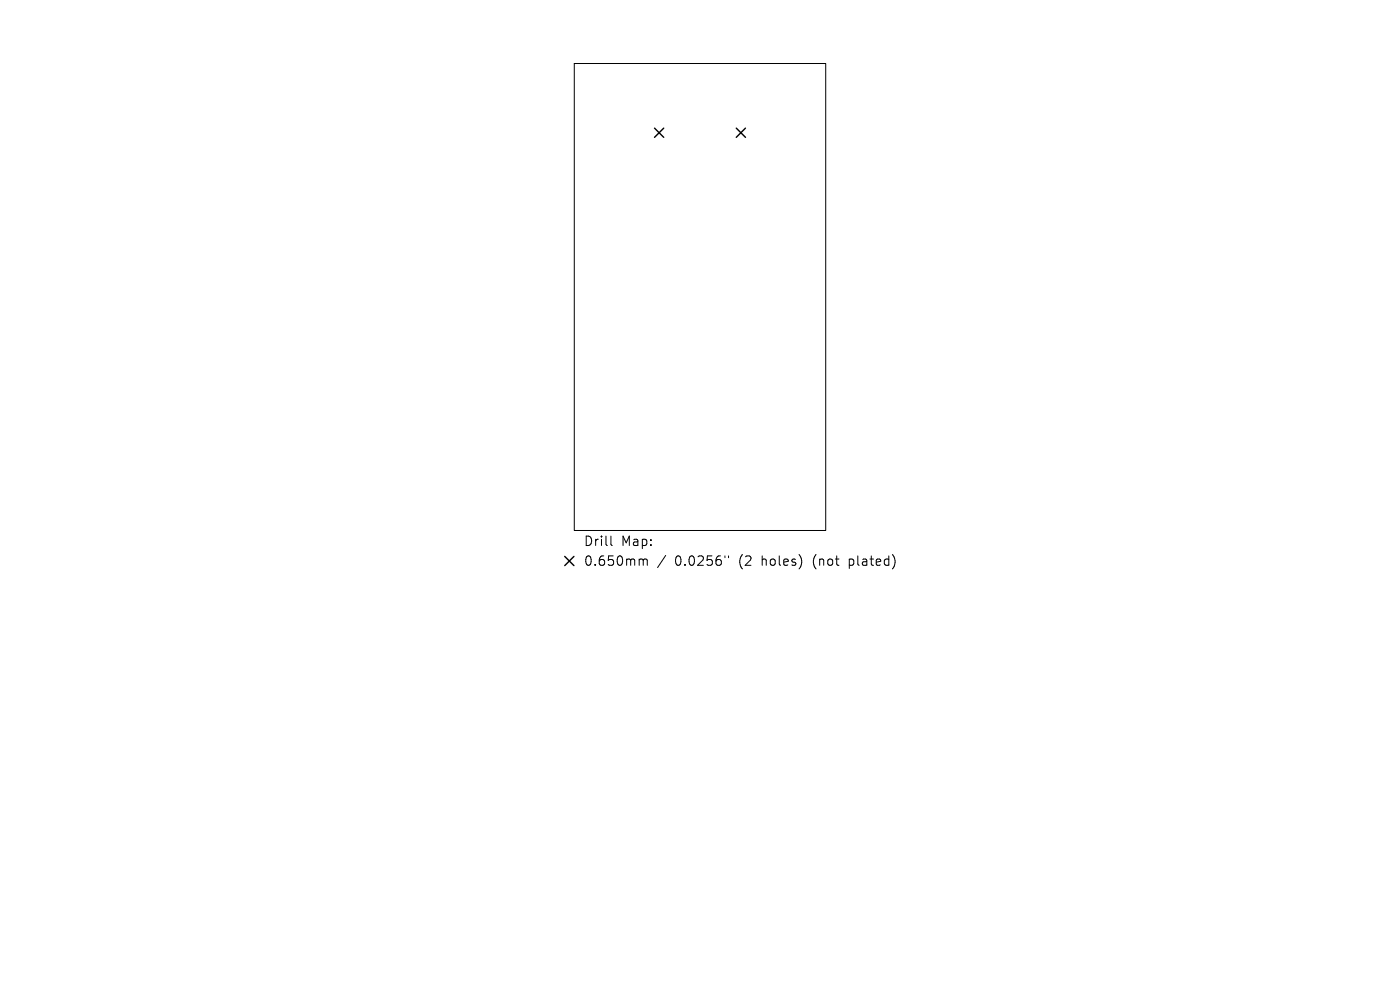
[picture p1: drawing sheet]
<svg xmlns="http://www.w3.org/2000/svg" width="297mm" height="210mm" viewBox="0 0 297 210" stroke-linecap="round" stroke-linejoin="round" font-family="sans-serif">
<defs><g id="words">
<g font-size="2.8">
<text x="123.8" y="116.1">Drill</text>
<text x="131.8" y="116.1">Map:</text>
<text x="123.8" y="120.3">0.650mm</text>
<text x="143.2" y="120.3">0.0256&quot;</text>
<text x="156.9" y="120.3">(2</text>
<text x="161.9" y="120.3">holes)</text>
<text x="172.9" y="120.3">(not</text>
<text x="180.8" y="120.3">plated)</text>
</g>
</g></defs>
<path d="M121.8 13.5h53.4v99h-53.4zM129.6 113.7v1.7l.3 .3M135.9 118.6l.5 .1 .1 .2M136.5 118.9l.2-.3 .5 .1 .1 1.2M136.5 118.9v1M141.2 117.8l-1.7 2.6M153.8 117.9v.4M154.6 117.9v.4" fill="none" stroke="#000" stroke-width=".21"/>
<path d="M138.9 27.2l1.9 1.9M140.8 27.2l-1.9 1.9M156.2 27.2l1.9 1.9M158.1 27.2l-1.9 1.9M119.8 118l2 2M121.8 118l-2 2" fill="none" stroke="#000" stroke-width=".3"/>
<use href="#words"/>
</svg>
